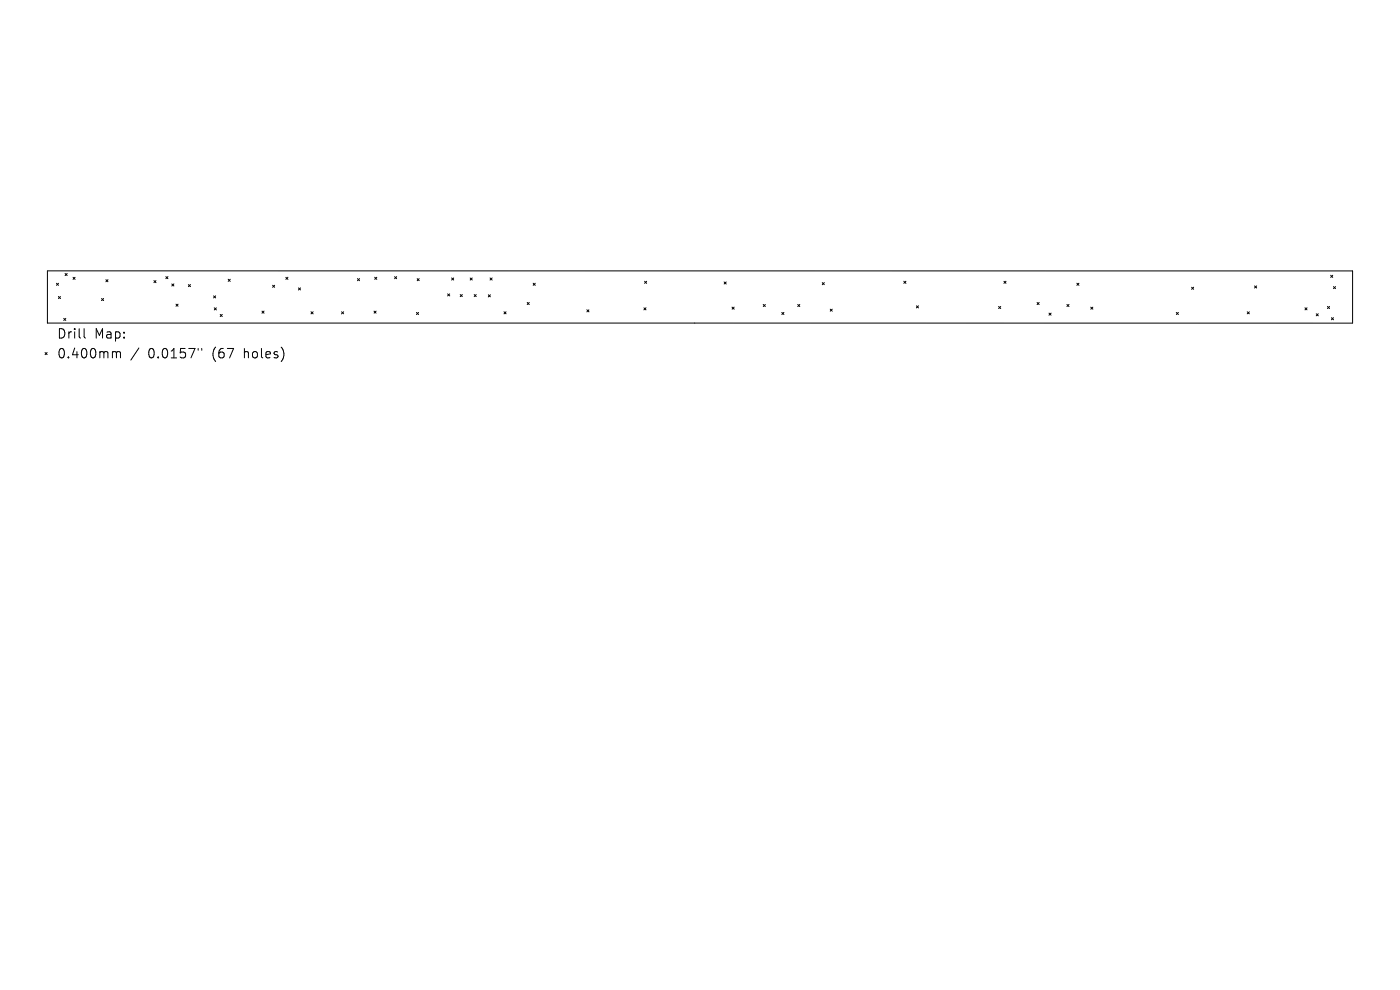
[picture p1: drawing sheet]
<svg xmlns="http://www.w3.org/2000/svg" width="297mm" height="210mm" viewBox="0 0 297 210" stroke-linecap="round" stroke-linejoin="round" font-family="sans-serif">
<defs><g id="words">
<g font-size="2.8">
<text x="12" y="72.1">Drill</text>
<text x="12" y="76.3">0.400mm</text>
<text x="20" y="72.1">Map:</text>
<text x="31.4" y="76.3">0.0157&quot;</text>
<text x="45.2" y="76.3">(67</text>
<text x="52" y="76.3">holes)</text>
</g>
</g></defs>
<g fill="none" stroke="#000" stroke-width=".21">
<path d="M10.1 57.5h276.8v11h-276.8zM13.8 58l.5 .5M14.3 58l-.5 .5M15.5 58.8l.4 .5M15.9 58.8l-.4 .5M22.5 59.3l.4 .5M22.9 59.3l-.4 .5M32.6 59.5l.5 .5M33.1 59.5l-.5 .5M35.2 58.7l.4 .4M35.6 58.7l-.4 .4M48.4 59.2l.4 .5"/>
<path d="M48.8 59.2l-.4 .5M60.6 58.8l.5 .5M61.1 58.8l-.5 .5M75.8 59.1l.5 .4M76.3 59.1l-.5 .4M79.5 58.8l.4 .5M79.9 58.8l-.4 .5M83.7 58.7l.5 .4M84.2 58.7l-.5 .4M88.5 59.1l.4 .4M88.9 59.1l-.4 .4M95.8 59l.4 .4"/>
<path d="M96.2 59l-.4 .4M99.7 59l.5 .4M100.2 59l-.5 .4M104 59l.4 .4M104.4 59l-.4 .4M136.7 59.7l.5 .4M137.2 59.7l-.5 .4M153.6 59.8l.5 .4M154.1 59.8l-.5 .4M174.4 59.9l.5 .5M174.9 59.9l-.5 .5M191.7 59.7l.5 .4"/>
<path d="M192.2 59.7l-.5 .4M213 59.7l.4 .4M213.4 59.7l-.4 .4M282.3 58.4l.4 .4M282.7 58.4l-.4 .4M9.6 74.8l.4 .4M10 74.8l-.4 .4M12 60.1l.4 .4M12.4 62.9l.4 .4M12.4 60.1l-.4 .4M12.8 62.9l-.4 .4M13.5 67.5l.5 .5"/>
<path d="M14 67.5l-.5 .5M17.8 69.7v1.7l.3 .3M21.5 63.3l.5 .5M22 63.3l-.5 .5M24.1 74.6h.3l.3 .3M24.7 74.9l.3-.3 .5 .1 .1 1.2M24.7 74.9v1M29.5 73.8l-1.7 2.6M36.4 60.2l.5 .5M36.9 60.2l-.5 .5M37.3 64.5l.5 .5M37.8 64.5l-.5 .5"/>
<path d="M40 60.4l.4 .4M40.4 60.4l-.4 .4M42 73.9v.4M42.8 73.9v.4M45.3 62.8l.5 .4M45.5 65.3l.4 .4M45.8 62.8l-.5 .4M45.9 65.3l-.4 .4M46.7 66.7l.5 .4M47.2 66.7l-.5 .4M55.6 66l.4 .4M56 66l-.4 .4"/>
<path d="M57.8 60.5l.5 .5M58.3 60.5l-.5 .5M63.3 61.1l.5 .4M63.8 61.1l-.5 .4M66 66.1l.4 .5M66.4 66.1l-.4 .5M72.5 66.1l.4 .5M72.9 66.1l-.4 .5M79.3 66l.5 .4M79.8 66l-.5 .4M88.4 66.3l.4 .4M88.8 66.3l-.4 .4"/>
<path d="M95 62.3l.4 .5M95.4 62.3l-.4 .5M97.6 62.5l.5 .4M98.1 62.5l-.5 .4M100.6 62.5l.4 .4M101 62.5l-.4 .4M103.6 62.5l.4 .5M104 62.5l-.4 .5M106.9 66.1l.5 .5M107.4 66.1l-.5 .5M111.8 64.2l.5 .4M112.3 64.2l-.5 .4"/>
<path d="M113.1 60.1l.5 .4M113.6 60.1l-.5 .4M124.5 65.7l.4 .5M124.9 65.7l-.4 .5M136.6 65.3l.4 .4M137 65.3l-.4 .4M155.3 65.2l.4 .4M155.7 65.2l-.4 .4M161.9 64.6l.5 .4M162.4 64.6l-.5 .4M165.9 66.3l.4 .4M166.3 66.3l-.4 .4"/>
<path d="M169.2 64.6l.5 .4M169.7 64.6l-.5 .4M176.1 65.6l.5 .4M176.6 65.6l-.5 .4M194.4 64.9l.5 .4M194.9 64.9l-.5 .4M211.9 65l.4 .5M212.3 65l-.4 .5M220 64.2l.5 .4M220.5 64.2l-.5 .4M222.5 66.4l.5 .5M223 66.4l-.5 .5"/>
<path d="M226.3 64.6l.5 .4M226.8 64.6l-.5 .4M228.4 60.1l.5 .4M228.9 60.1l-.5 .4M231.4 65.2l.4 .4M231.8 65.2l-.4 .4M249.5 66.3l.5 .4M250 66.3l-.5 .4M252.8 60.9l.4 .5M253.2 60.9l-.4 .5M264.6 66.1l.4 .5M265 66.1l-.4 .5"/>
<path d="M266.1 60.7l.5 .4M266.6 60.7l-.5 .4M276.8 65.3l.5 .4M277.3 65.3l-.5 .4M279.2 66.6l.5 .4M279.7 66.6l-.5 .4M281.6 65l.5 .5M282.1 65l-.5 .5M282.5 67.4l.4 .4M282.9 60.8l.4 .4M282.9 67.4l-.4 .4M283.3 60.8l-.4 .4"/>
</g>
<use href="#words"/>
</svg>
